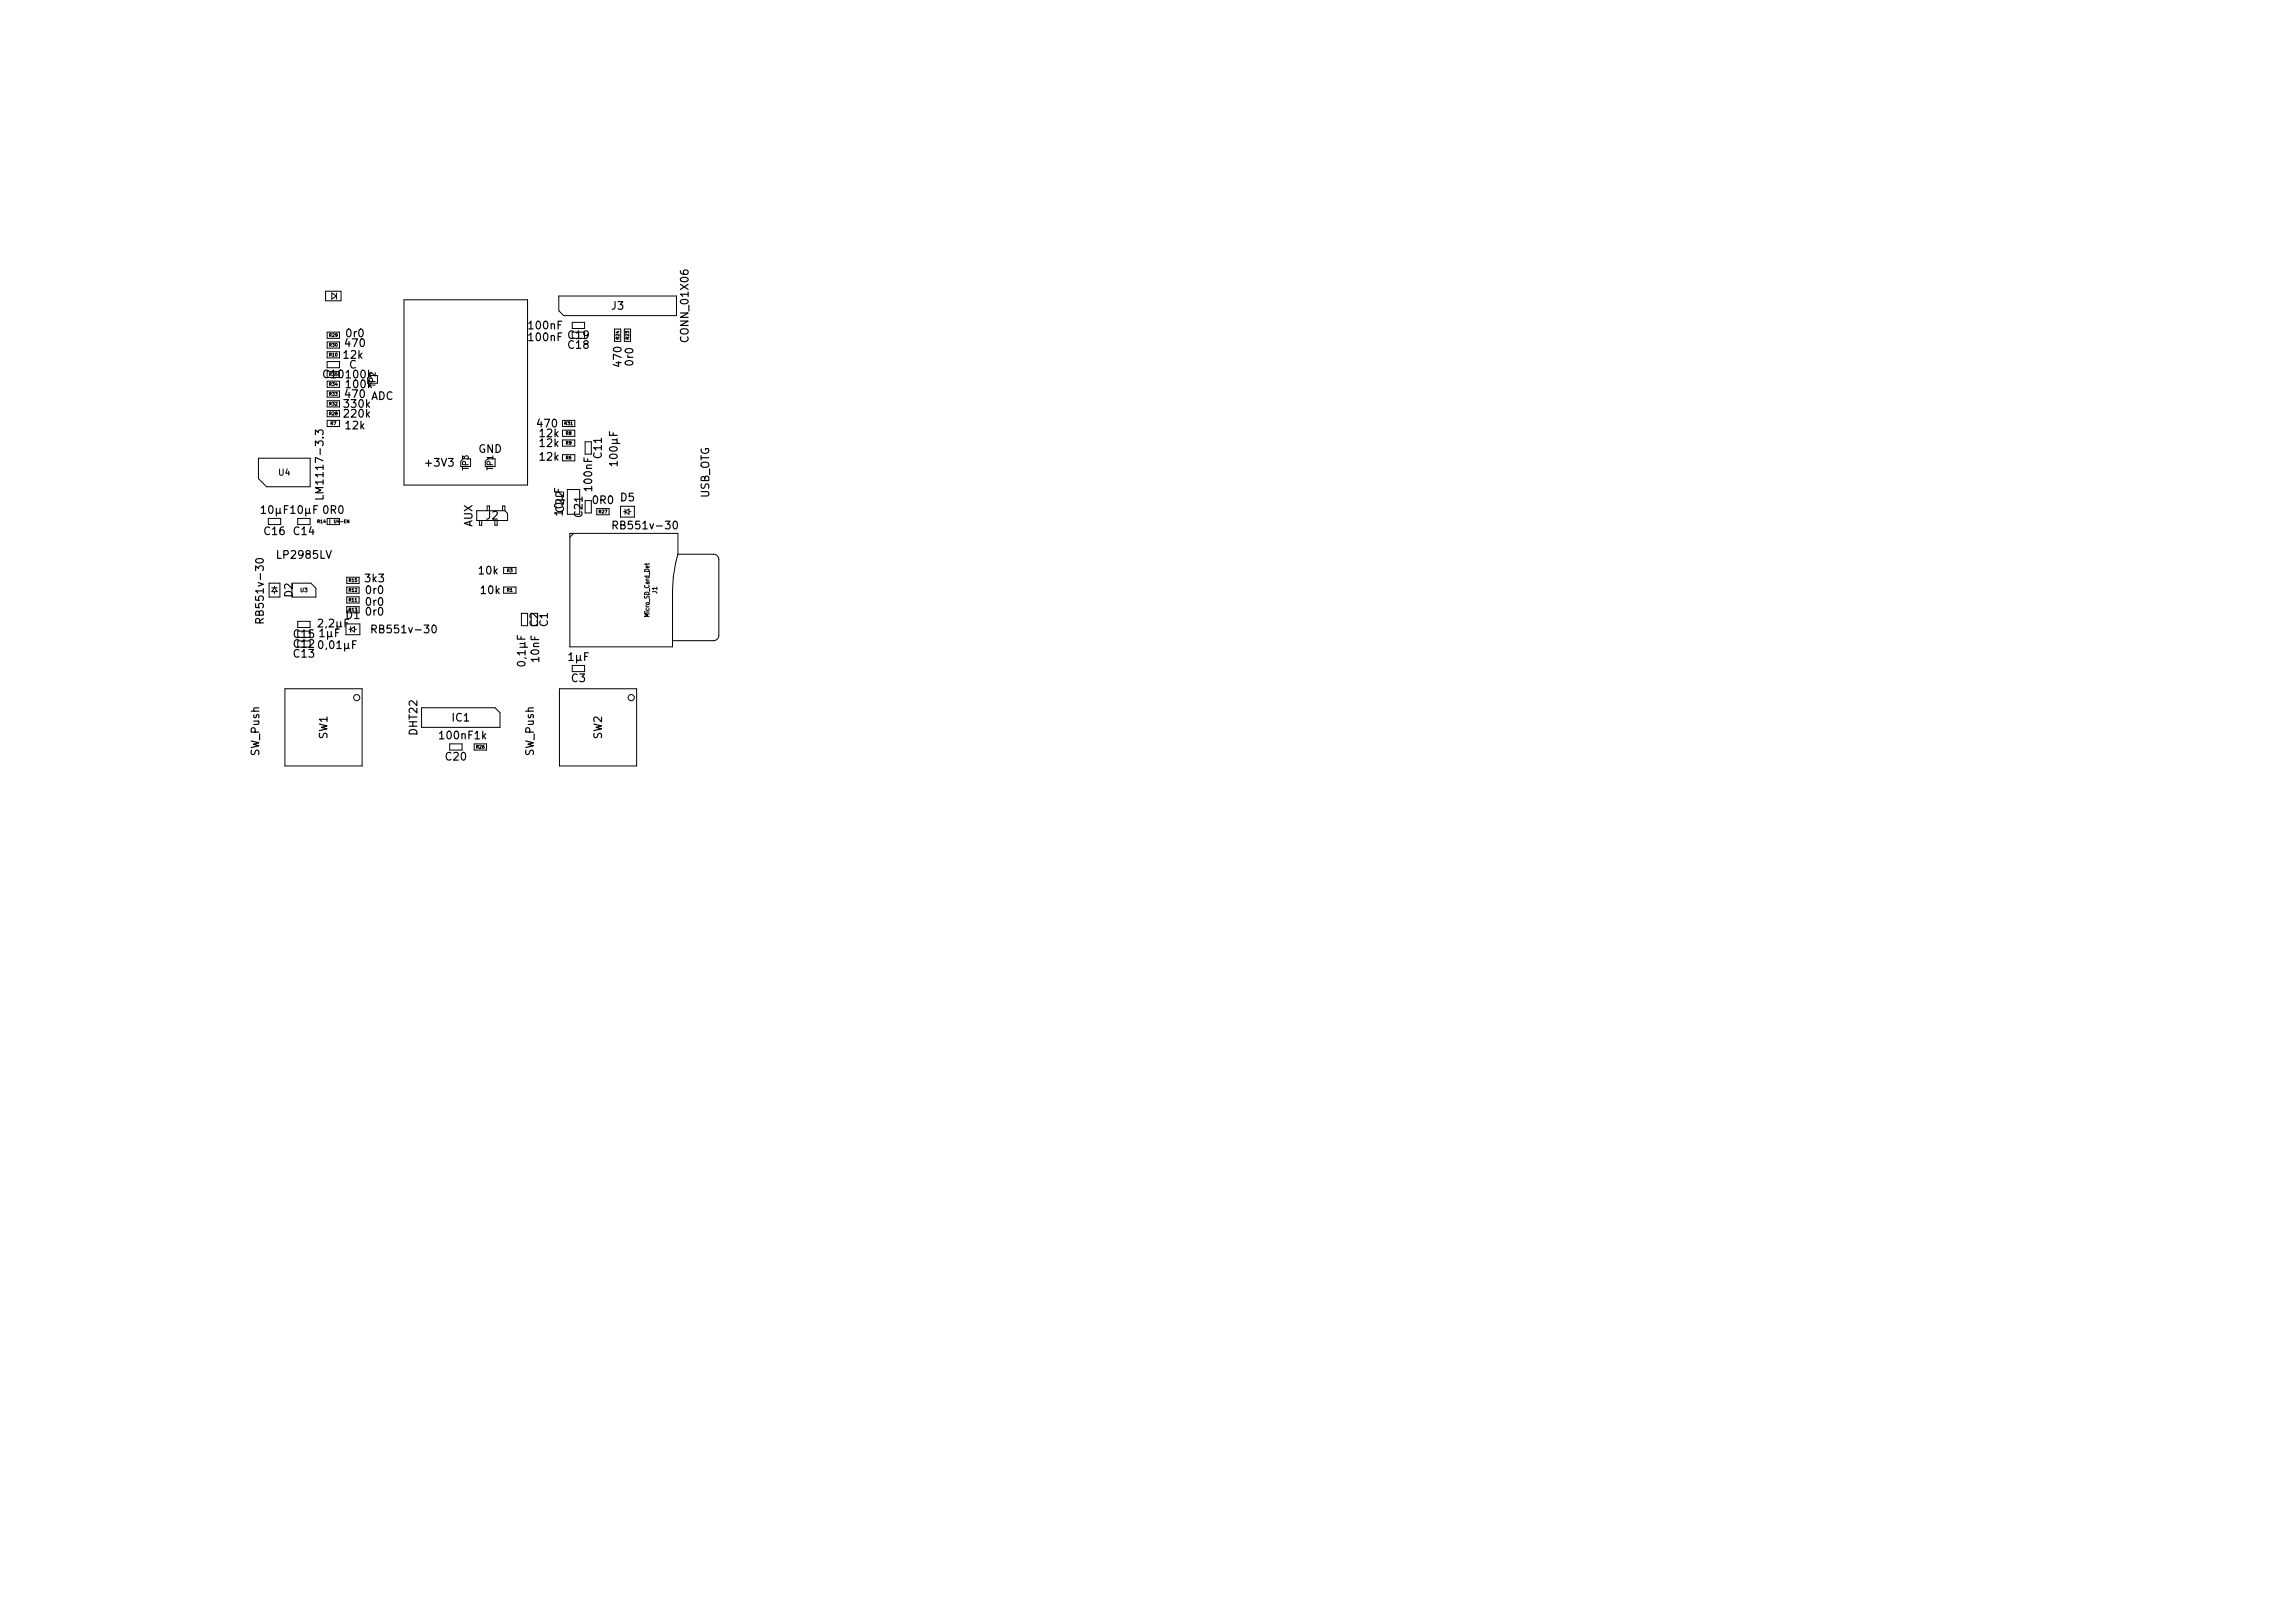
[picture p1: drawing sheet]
<svg xmlns="http://www.w3.org/2000/svg" width="297mm" height="210mm" viewBox="0 0 297 210" stroke-linecap="round" stroke-linejoin="round" font-family="sans-serif">
<defs><g id="words">
<g font-size="1.4">
<text x="79.2" y="40.1">J3</text>
<text x="44.6" y="46.5">12k</text>
<text x="44.8" y="44.9">470</text>
<text x="44.9" y="43.7">0r0</text>
<text x="45.2" y="47.7">C</text>
<text x="68.6" y="44.2">100nF</text>
<text x="68.6" y="42.7">100nF</text>
<text x="73.7" y="45.2">C18</text>
<text x="73.7" y="43.9">C19</text>
<text x="80.5" y="47.4" transform="rotate(-90 80.5 47.4)">470</text>
<text x="82" y="47.3" transform="rotate(-90 82 47.3)">0r0</text>
<text x="89.2" y="44.1" transform="rotate(-90 89.2 44.1)">CONN_01X06</text>
<text x="41.9" y="49">C10</text>
<text x="44.7" y="52.8">330k</text>
<text x="44.8" y="51.5">470 ADC</text>
<text x="44.9" y="50.3">100k</text>
<text x="44.9" y="49">100k</text>
<text x="44.7" y="54.1">220k</text>
<text x="44.8" y="55.6">12k</text>
<text x="62" y="58.7">GND</text>
<text x="69.7" y="55.4">470</text>
<text x="70" y="59.7">12k</text>
<text x="70" y="56.6">12k</text>
<text x="70" y="57.9">12k</text>
<text x="78" y="59.3" transform="rotate(-90 78 59.3)">C11</text>
<text x="41.9" y="63.9" transform="rotate(-90 41.9 63.9)">LM1117-3.3</text>
<text x="55.3" y="60.4">+3V3</text>
<text x="76.7" y="63.5" transform="rotate(-90 76.7 63.5)">100nF</text>
<text x="76.8" y="65.3">0R0</text>
<text x="80" y="60.2" transform="rotate(-90 80 60.2)">100µF</text>
<text x="80.4" y="64.9">D5</text>
<text x="91.9" y="64.6" transform="rotate(-90 91.9 64.6)">USB_OTG</text>
<text x="33.9" y="66.6">10µF 10µF 0R0</text>
<text x="34.3" y="69.3">C16</text>
<text x="38.1" y="69.3">C14</text>
<text x="61.2" y="68.3" transform="rotate(-90 61.2 68.3)">AUX</text>
<text x="63" y="67.3">J2</text>
<text x="72.9" y="66.6" transform="rotate(-90 72.9 66.6)">10µF</text>
<text x="73" y="66.3" transform="rotate(-90 73 66.3)">C22</text>
<text x="75.4" y="66.9" transform="rotate(-90 75.4 66.9)">C21</text>
<text x="80" y="68.6">RB551v-30</text>
<text x="36" y="72.4">LP2985LV</text>
<text x="37.9" y="77.3" transform="rotate(-90 37.9 77.3)">D2</text>
<text x="47.4" y="75.4">3k3</text>
<text x="47.5" y="76.9">0r0</text>
<text x="62.1" y="74.4">10k</text>
<text x="62.3" y="76.9">10k</text>
<text x="34.2" y="80.1" transform="rotate(-90 34.2 80.1)">RB551v-30</text>
<text x="38.1" y="83.9">C12</text>
<text x="38.1" y="82.6">C15</text>
<text x="41.4" y="81.3">2,2µF</text>
<text x="41.4" y="82.5">1µF</text>
<text x="44.8" y="80.2">D1</text>
<text x="47.5" y="78.5">0r0</text>
<text x="47.5" y="79.7">0r0</text>
<text x="48.8" y="82">RB551v-30</text>
<text x="69.7" y="81.1" transform="rotate(-90 69.7 81.1)">C2</text>
<text x="71" y="81.1" transform="rotate(-90 71 81.1)">C1</text>
<text x="38.1" y="85.2">C13</text>
<text x="41.5" y="84.1">0,01µF</text>
<text x="68.1" y="86.1" transform="rotate(-90 68.1 86.1)">0,1µF</text>
<text x="69.8" y="85.7" transform="rotate(-90 69.8 85.7)">10nF</text>
<text x="73.7" y="85.6">1µF</text>
<text x="74" y="88.4">C3</text>
<text x="42.4" y="95.7" transform="rotate(-90 42.4 95.7)">SW1</text>
<text x="54" y="95.2" transform="rotate(-90 54 95.2)">DHT22</text>
<text x="57" y="95.8">100nF 1k</text>
<text x="58.6" y="93.5">IC1</text>
<text x="78" y="95.7" transform="rotate(-90 78 95.7)">SW2</text>
<text x="33.6" y="97.9" transform="rotate(-90 33.6 97.9)">SW_Push</text>
<text x="57.8" y="98.5">C20</text>
<text x="69.1" y="97.9" transform="rotate(-90 69.1 97.9)">SW_Push</text>
</g>
<g font-size="1.1">
<text x="48.6" y="50.1" transform="rotate(-90 48.6 50.1)">TP2</text>
<text x="36.1" y="61.6">U4</text>
<text x="60.7" y="60.9" transform="rotate(-90 60.7 60.9)">TP3</text>
<text x="63.9" y="60.9" transform="rotate(-90 63.9 60.9)">TP1</text>
</g>
<g font-size=".8">
<text x="85.1" y="76.9" transform="rotate(-90 85.1 76.9)">J1</text>
<text x="84.1" y="79.8" transform="rotate(-90 84.1 79.8)">Micro_SD_Card_Det</text>
</g>
<text font-size=".7" x="38.9" y="76.7">U3</text>
<g font-size=".6">
<text x="42.7" y="46.2">R10</text>
<text x="42.7" y="43.6">R29</text>
<text x="42.7" y="44.9">R30</text>
<text x="80.2" y="43.9" transform="rotate(-90 80.2 43.9)">R24</text>
<text x="81.5" y="43.9" transform="rotate(-90 81.5 43.9)">R23</text>
<text x="42.7" y="53.8">R28</text>
<text x="42.7" y="52.5">R32</text>
<text x="42.7" y="51.2">R33</text>
<text x="42.7" y="50">R34</text>
<text x="42.7" y="48.7">R35</text>
<text x="42.8" y="55.1">R7</text>
<text x="73.1" y="55.1">R31</text>
<text x="73.3" y="59.5">R6</text>
<text x="73.3" y="56.3">R8</text>
<text x="73.3" y="57.6">R9</text>
<text x="41.6" y="67.8">R14 | U4-EN</text>
<text x="77.6" y="66.5">R27</text>
<text x="45.2" y="77.9">R11</text>
<text x="45.2" y="76.6">R12</text>
<text x="45.2" y="75.4">R15</text>
<text x="65.7" y="76.6">R1</text>
<text x="65.7" y="74.1">R3</text>
<text x="45.2" y="79.2">R13</text>
<text x="61.7" y="97">R26</text>
</g>
</g></defs>
<g fill="none" stroke="#000" stroke-width=".13">
<path d="M42.2 37.7h2v1.3h-2zM43 37.9l.6 .4-.6 .4zM43.6 37.9v.8M52.3 38.8h16v24h-16zM72.4 38.3h15.2v2.6h-14.6l-.6-.6zM33.5 59.4h6.7v3.7h-5.7l-1-1.1zM42.4 43h1.6v.8h-1.6zM42.4 44.3h1.6v.8h-1.6zM42.4 45.6h1.6v.8h-1.6zM42.4 47.6v-.8h1.6v.8M42.4 49.4v.8h1.6v-.8M42.4 50.6h1.6v.8h-1.6z"/>
<path d="M42.4 51.9h1.6v.8h-1.6zM42.4 53.2h1.6v.8h-1.6zM42.4 54.5h1.6v.8h-1.6zM72.9 54.5h1.6v.8h-1.6zM72.9 55.7h1.6v.8h-1.6zM72.9 57h1.6v.8h-1.6zM72.9 58.9h1.6v.8h-1.6zM74.1 42.6v-.8h1.6v.8M76.6 57.2h-.8v1.6h.8M79.6 42.6h.8v1.6h-.8zM80.9 42.6h.8v1.6h-.8zM34.8 67.2v.8"/>
<path d="M34.9 75.5h1.4v1.8h-1.4zM35.2 76.1h.7M35.6 75.9v.2M35.6 76.6v.3M35.6 76.1l.3 .5h-.7zM36.4 67.2v.8M37.8 75.5h2.5l.6 .7v1.1h-3.1M38.6 67.2v.8M40.2 67.2v.8M41.2 67.5h.2v-.1l-.2-.1v.4M41.3 67.5l.1 .2M42.4 68h1.6"/>
<path d="M44.9 76h1.6v.8h-1.6zM44.9 74.8h1.6v.8h-1.6zM44.9 77.3h1.6v.8h-1.6zM44.9 79.4v-.8h1.6v.8M45.2 67.3v.4l-.2-.4v.4M61.8 66.2h3.6l.4 .3v.9h-4zM62.1 67.4v.6h.3v-.6M63.1 66.2v-.7h.3v.7M64.1 67.4v.6h.3v-.6M65.1 66.2v-.7h.3v.7M65.2 73.5h1.6v.8h-1.6zM65.2 76h1.6v.8h-1.6z"/>
<path d="M68.3 79.5h-.8v1.6h.8M73.5 63.4h1.6v3.2h-1.6zM74.3 69.1l-.5 .5M75.8 64.9h.8v1.6h-.8M77.3 65.9h1.6v.8h-1.6zM80.4 65.6h1.8v1.4h-1.8zM80.8 66.3h.2M81 66.3l.5-.4v.7zM81 65.9v.7M81.5 66.3h.2M87.8 71.7l-.6 3-.1 1.7v7.4h-13.3v-14.7h14v2.7h4.6a.7 .7 0 0 1 .7 .7v9.8a.7 .7 0 0 1-.7 .7h-5.3M36.9 89.2h10v10h-10z"/>
<path d="M38.6 81.3v-.8h1.6v.8M44.8 80.8h1.8v1.4h-1.8zM45.4 81.5l.5-.3v.7zM45.9 81.5h.3M54.6 91.7h9.5l.7 .6v1.9h-10.2zM58.3 97.2v-.8h1.6v.8M61.4 96.4h1.6v.8h-1.6zM72.5 89.2h10v10h-10zM74.1 86.2v.8M75.7 86.2v.8"/>
<circle cx="46.2" cy="90.4" r=".4"/>
<circle cx="81.8" cy="90.4" r=".4"/>
</g>
<path d="M40.9 56.3v-.6l.3 .3 .1-.3h.5l.1 .2-.1 .4M33.2 72.5a.59 .59 0 0 1 .9 .2 .57 .57 0 0 1-1-.1zM41.9 64.2v.4h-1M79.4 68h.5l.1-.1-.1-.3-.1-.1h-.4v1M87.3 67.6l.1-.1a.53 .53 0 0 1 .4 .5 .53 .53 0 0 1-.4 .5l-.1-.1-.1-.3zM33.6 80.7v-.5l-.2-.1-.2 .1-.1 .1v.4h1M48.2 81.5h.5l.1-.2-.1-.2-.1-.1h-.4v1M56 81.1l.2-.1a.53 .53 0 0 1 .3 .5 .53 .53 0 0 1-.3 .5l-.2-.1-.1-.3z" fill="none" stroke="#000" stroke-width=".15"/>
<use href="#words"/>
</svg>
